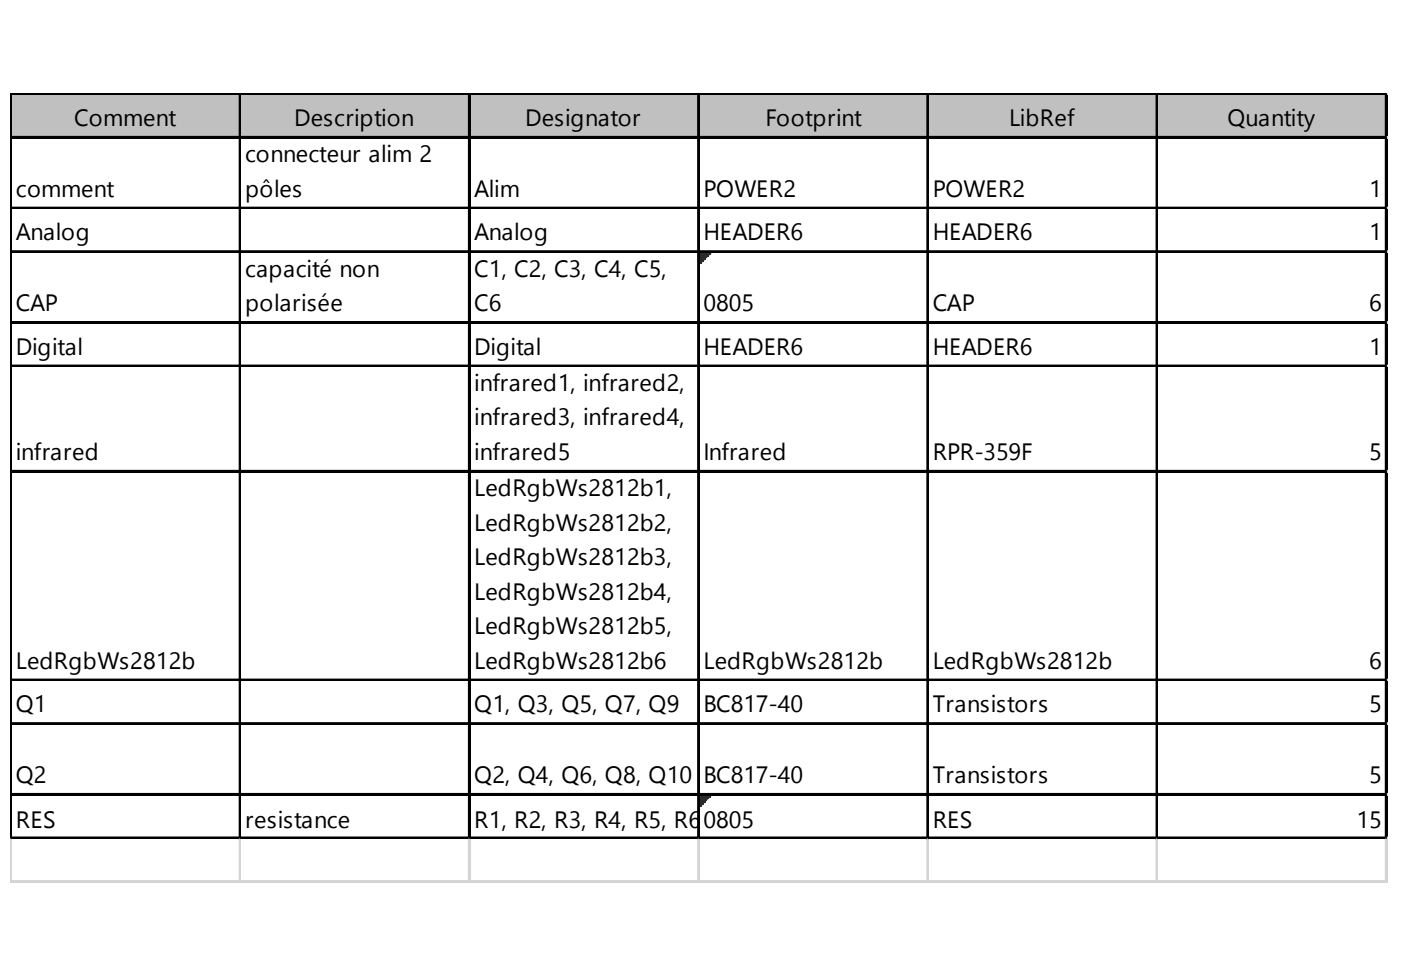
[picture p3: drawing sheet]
<svg xmlns="http://www.w3.org/2000/svg" width="289mm" height="202mm" viewBox="0 0 289 202" stroke-linecap="round" stroke-linejoin="round" font-family="sans-serif">
<defs><g id="words">
<g font-size="4.9">
<text x="15.3" y="26">Comment</text>
<text x="60.7" y="26">Description</text>
<text x="108.3" y="26">Designator</text>
<text x="157.8" y="26">Footprint</text>
<text x="208.1" y="26">LibRef</text>
<text x="253.1" y="26">Quantity</text>
<text x="50.5" y="33.5">connecteur alim 2</text>
<text x="3.3" y="40.6">comment</text>
<text x="50.5" y="40.6">pôles</text>
<text x="97.8" y="40.6">Alim</text>
<text x="145.1" y="40.6">POWER2</text>
<text x="192.4" y="40.6">POWER2</text>
<text x="282.4" y="40.6">1</text>
<text x="3.3" y="49.6">Analog</text>
<text x="97.8" y="49.6">Analog</text>
<text x="145.1" y="49.6">HEADER6</text>
<text x="192.4" y="49.6">HEADER6</text>
<text x="282.4" y="49.6">1</text>
<text x="50.5" y="57.1">capacité non</text>
<text x="97.8" y="57.1">C1, C2, C3, C4, C5,</text>
<text x="3.3" y="64.2">CAP</text>
<text x="50.5" y="64.2">polarisée</text>
<text x="97.8" y="64.2">C6</text>
<text x="145.1" y="64.2">0805</text>
<text x="192.4" y="64.2">CAP</text>
<text x="282.4" y="64.2">6</text>
<text x="3.3" y="73.2">Digital</text>
<text x="97.8" y="73.2">Digital</text>
<text x="145.1" y="73.2">HEADER6</text>
<text x="192.4" y="73.2">HEADER6</text>
<text x="282.4" y="73.2">1</text>
<text x="97.8" y="80.6">infrared1, infrared2,</text>
<text x="97.8" y="87.8">infrared3, infrared4,</text>
<text x="3.3" y="94.9">infrared</text>
<text x="97.8" y="94.9">infrared5</text>
<text x="145.1" y="94.9">Infrared</text>
<text x="192.4" y="94.9">RPR-359F</text>
<text x="282.4" y="94.9">5</text>
<text x="97.8" y="102.4">LedRgbWs2812b1,</text>
<text x="97.8" y="109.5">LedRgbWs2812b2,</text>
<text x="97.8" y="116.6">LedRgbWs2812b3,</text>
<text x="97.8" y="123.7">LedRgbWs2812b4,</text>
<text x="97.8" y="130.8">LedRgbWs2812b5,</text>
<text x="3.3" y="137.9">LedRgbWs2812b</text>
<text x="97.8" y="137.9">LedRgbWs2812b6</text>
<text x="145.1" y="137.9">LedRgbWs2812b</text>
<text x="192.4" y="137.9">LedRgbWs2812b</text>
<text x="282.4" y="137.9">6</text>
<text x="3.3" y="146.9">Q1</text>
<text x="97.8" y="146.9">Q1, Q3, Q5, Q7, Q9</text>
<text x="145.1" y="146.9">BC817-40</text>
<text x="192.4" y="146.9">Transistors</text>
<text x="282.4" y="146.9">5</text>
<text x="3.3" y="161.5">Q2</text>
<text x="97.8" y="161.5">Q2, Q4, Q6, Q8, Q10</text>
<text x="145.1" y="161.5">BC817-40</text>
<text x="192.4" y="161.5">Transistors</text>
<text x="282.4" y="161.5">5</text>
<text x="3.3" y="170.9">RES</text>
<text x="50.5" y="170.9">resistance</text>
<text x="97.8" y="170.9">R1, R2, R3, R4, R5, R6,</text>
<text x="145.1" y="170.9">0805R8, R9, R10, R11,</text>
<text x="147.2" y="170.9">R7,</text>
<text x="192.4" y="170.9">RRE12, R13, R14, R15</text>
<text x="198" y="170.9">S</text>
<text x="279.8" y="170.9">15</text>
</g>
</g></defs>
<path d="M2.5 19.6h283.6v9h-283.6z" fill="#c0c0c0"/>
<path d="M144.3 52.2h2.3M144.3 52.5h1.9" fill="none" stroke="#008000" stroke-width=".38"/>
<path d="M144.3 52.4h2.3" fill="none" stroke="#008000" stroke-width=".37"/>
<path d="M144.3 52.5h1.9v.4h-1.9z" fill="#008000"/>
<path d="M144.3 52.9h1.5" fill="none" stroke="#008000" stroke-width=".38"/>
<path d="M144.3 52.9h1.5v.4h-1.5z" fill="#008000"/>
<path d="M144.3 53.3h1.2" fill="none" stroke="#008000" stroke-width=".38"/>
<path d="M144.3 53.3h1.2v.4h-1.2z" fill="#008000"/>
<path d="M144.3 53.7h.8" fill="none" stroke="#008000" stroke-width=".38"/>
<path d="M144.3 53.7h.8v.3h-.8z" fill="#008000"/>
<path d="M144.3 54h.4" fill="none" stroke="#008000" stroke-width=".38"/>
<path d="M144.3 54h.4v.4h-.4z" fill="#008000"/>
<path d="M144.3 164.1h2.3M144.3 164.5h1.9" fill="none" stroke="#008000" stroke-width=".38"/>
<path d="M144.3 164.3h2.3" fill="none" stroke="#008000" stroke-width=".37"/>
<path d="M144.3 164.5h1.9v.4h-1.9z" fill="#008000"/>
<path d="M144.3 164.9h1.5" fill="none" stroke="#008000" stroke-width=".38"/>
<path d="M144.3 164.9h1.5v.3h-1.5z" fill="#008000"/>
<path d="M144.3 165.2h1.2" fill="none" stroke="#008000" stroke-width=".38"/>
<path d="M144.3 165.2h1.2v.4h-1.2z" fill="#008000"/>
<path d="M144.3 165.6h.8" fill="none" stroke="#008000" stroke-width=".38"/>
<path d="M144.3 165.6h.8v.4h-.8z" fill="#008000"/>
<path d="M144.3 166h.4" fill="none" stroke="#008000" stroke-width=".38"/>
<path d="M144.3 166h.4v.4h-.4z" fill="#008000"/>
<g fill="none" stroke="#000" stroke-width=".38">
<path d="M2.1 19.2v153.9M2.3 19.2v153.9M2.5 19.2h283.6M49.4 19.6v153.5M49.6 19.6v153.5M96.7 19.6v153.5M96.9 19.6v153.5M144 19.6v153.5M144.1 19.6v153.5M191.2 19.6v153.5M191.4 19.6v153.5M238.5 19.6v153.5"/>
<path d="M238.7 19.6v153.5M285.8 19.6v153.5M286 19.6v153.5M2.5 28.2h283.6M2.5 42.8h283.6M2.5 51.8h283.6M2.5 66.4h283.6M2.5 75.4h283.6M2.5 97.1h283.6M2.5 140.2h283.6M2.5 149.1h283.6M2.5 163.7h283.6"/>
<path d="M2.5 172.7h283.6"/>
</g>
<path d="M2.5 19.4h283.6M2.5 28.4h283.6M2.5 43h283.6M2.5 52h283.6M2.5 66.6h283.6M2.5 75.6h283.6M2.5 97.3h283.6M2.5 140.3h283.6M2.5 149.3h283.6M2.5 163.9h283.6M2.5 172.9h283.6" fill="none" stroke="#000" stroke-width=".37"/>
<g fill="none" stroke="#d4d4d4" stroke-width=".38">
<path d="M286.1 19.2h.1M2.1 173.1v9M2.3 173.1v9M49.4 173.1v9M49.6 173.1v9M96.7 173.1v9M96.9 173.1v9M144 173.1v9M144.1 173.1v9M191.2 173.1v9M191.4 173.1v9M238.5 173.1v9"/>
<path d="M238.7 173.1v9M285.8 173.1v9M286 173.1v9"/>
</g>
<path d="M286.1 19.2l.1 .4z" fill="#d4d4d4"/>
<path d="M286.1 28.2h.1" fill="none" stroke="#d4d4d4" stroke-width=".38"/>
<path d="M286.1 28.2l.1 .4z" fill="#d4d4d4"/>
<path d="M286.1 42.8h.1" fill="none" stroke="#d4d4d4" stroke-width=".38"/>
<path d="M286.1 42.8l.1 .4z" fill="#d4d4d4"/>
<path d="M286.1 51.8h.1" fill="none" stroke="#d4d4d4" stroke-width=".38"/>
<path d="M286.1 51.8l.1 .4z" fill="#d4d4d4"/>
<path d="M286.1 66.4h.1" fill="none" stroke="#d4d4d4" stroke-width=".38"/>
<path d="M286.1 66.4l.1 .4z" fill="#d4d4d4"/>
<path d="M286.1 75.4h.1" fill="none" stroke="#d4d4d4" stroke-width=".38"/>
<path d="M286.1 75.4l.1 .4z" fill="#d4d4d4"/>
<path d="M286.1 97.1h.1" fill="none" stroke="#d4d4d4" stroke-width=".38"/>
<path d="M286.1 97.1l.1 .4z" fill="#d4d4d4"/>
<path d="M286.1 140.2h.1" fill="none" stroke="#d4d4d4" stroke-width=".38"/>
<path d="M286.1 140.2l.1 .3z" fill="#d4d4d4"/>
<path d="M286.1 149.1h.1" fill="none" stroke="#d4d4d4" stroke-width=".38"/>
<path d="M286.1 149.1l.1 .4z" fill="#d4d4d4"/>
<path d="M286.1 163.7h.1" fill="none" stroke="#d4d4d4" stroke-width=".38"/>
<path d="M286.1 163.7l.1 .4z" fill="#d4d4d4"/>
<path d="M286.1 172.7h.1" fill="none" stroke="#d4d4d4" stroke-width=".38"/>
<path d="M286.1 172.7l.1 .4z" fill="#d4d4d4"/>
<path d="M2.1 181.7h284.1" fill="none" stroke="#d4d4d4" stroke-width=".38"/>
<path d="M2.1 181.9h284.1" fill="none" stroke="#d4d4d4" stroke-width=".37"/>
<use href="#words"/>
</svg>
